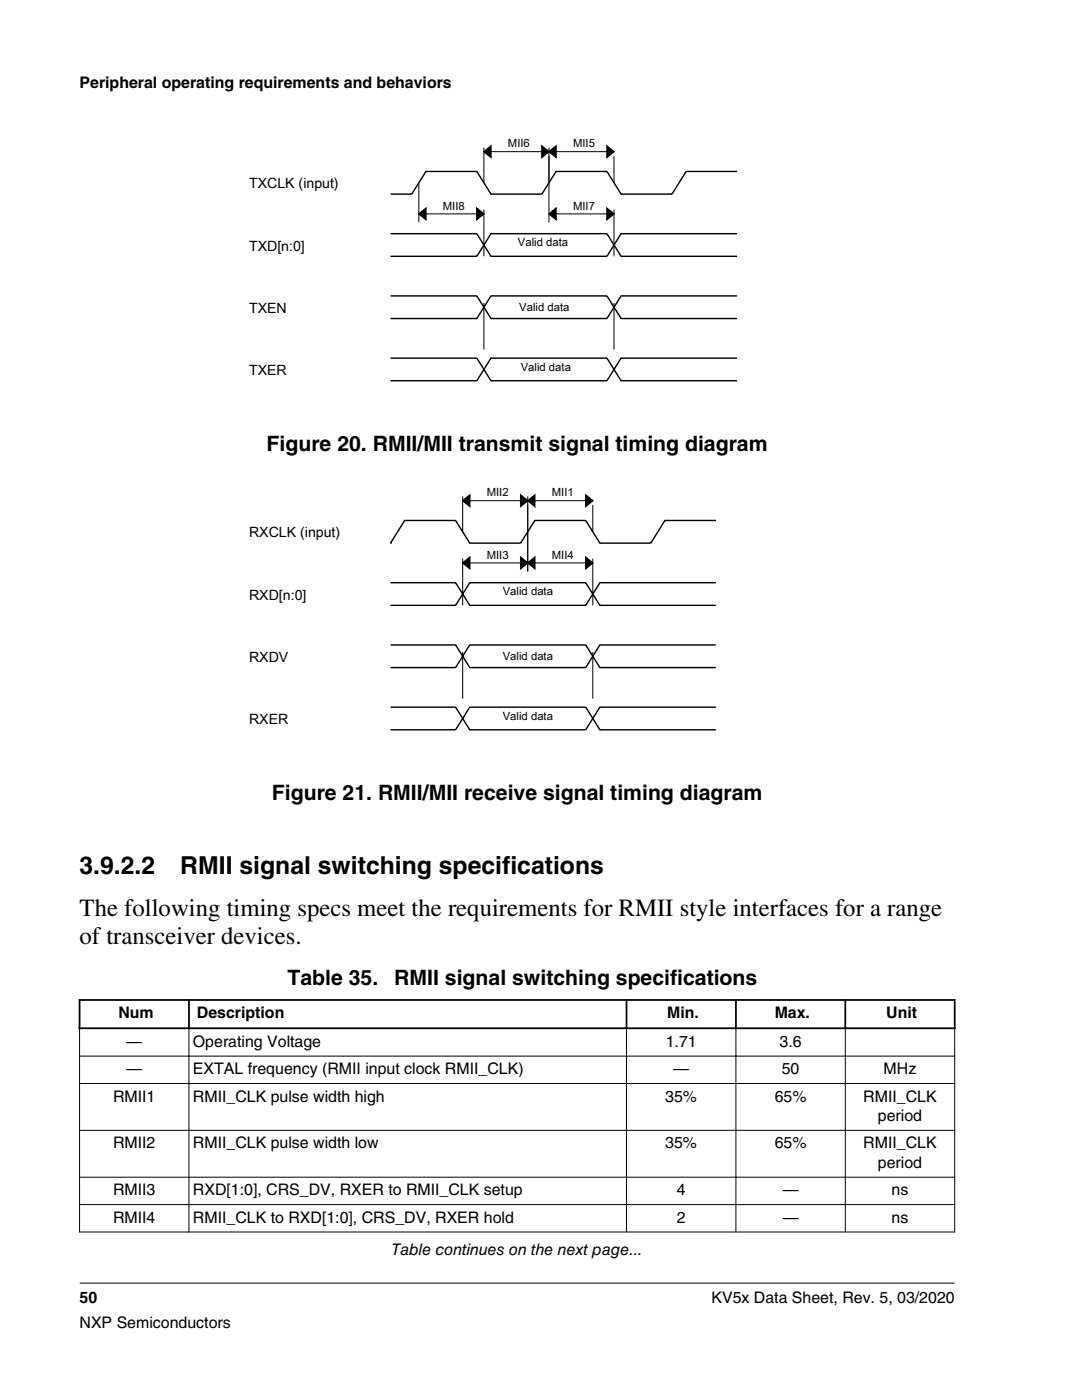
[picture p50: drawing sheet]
<svg xmlns="http://www.w3.org/2000/svg" width="216mm" height="279mm" viewBox="0 0 216 279" stroke-linecap="round" stroke-linejoin="round" font-family="sans-serif">
<defs><g id="words">
<g font-size="4.9">
<text x="15.9" y="174.3">3.9.2.2</text>
<text x="36" y="174.3">RMII signal switching specifications</text>
<text x="15.9" y="182.8">The following timing specs meet the requirements for RMII style interfaces for a range</text>
<text x="15.9" y="188.5">of transceiver devices.</text>
</g>
<g font-size="4.2">
<text x="53.2" y="90">Figure 20. RMII/MII transmit signal timing diagram</text>
<text x="54.3" y="159.6">Figure 21. RMII/MII receive signal timing diagram</text>
<text x="57.4" y="196.5">Table 35.</text>
<text x="78.7" y="196.5">RMII signal switching specifications</text>
</g>
<g font-size="3.2">
<text x="15.9" y="17.5">Peripheral operating requirements and behaviors</text>
<text x="23.6" y="203.3">Num</text>
<text x="39.3" y="203.3">Description</text>
<text x="133.1" y="203.3">Min.</text>
<text x="154.6" y="203.3">Max.</text>
<text x="176.9" y="203.3">Unit</text>
<text x="25.2" y="208.9">—</text>
<text x="38.5" y="208.9">Operating Voltage</text>
<text x="132.8" y="208.9">1.71</text>
<text x="155.6" y="208.9">3.6</text>
<text x="25.2" y="214.4">—</text>
<text x="38.5" y="214.4">EXTAL frequency (RMII input clock RMII_CLK)</text>
<text x="134.3" y="214.4">—</text>
<text x="156" y="214.4">50</text>
<text x="176.3" y="214.4">MHz</text>
<text x="22.6" y="219.8">RMII1</text>
<text x="38.5" y="219.8">RMII_CLK pulse width high</text>
<text x="132.8" y="219.8">35%</text>
<text x="154.6" y="219.8">65%</text>
<text x="172.3" y="219.8">RMII_CLK</text>
<text x="175.2" y="223.7">period</text>
<text x="22.6" y="229.2">RMII2</text>
<text x="38.5" y="229.2">RMII_CLK pulse width low</text>
<text x="132.8" y="229.2">35%</text>
<text x="154.6" y="229.2">65%</text>
<text x="172.3" y="229.2">RMII_CLK</text>
<text x="175.2" y="233.1">period</text>
<text x="22.6" y="238.5">RMII3</text>
<text x="38.5" y="238.5">RXD[1:0], CRS_DV, RXER to RMII_CLK setup</text>
<text x="135" y="238.5">4</text>
<text x="156.2" y="238.5">—</text>
<text x="177.9" y="238.5">ns</text>
<text x="22.6" y="244">RMII4</text>
<text x="38.5" y="244">RMII_CLK to RXD[1:0], CRS_DV, RXER hold</text>
<text x="135" y="244">2</text>
<text x="156.2" y="244">—</text>
<text x="177.9" y="244">ns</text>
<text x="78.1" y="250.5">Table continues on the next page...</text>
<text x="15.9" y="260">50</text>
<text x="142" y="260">KV5x Data Sheet, Rev. 5, 03/2020</text>
<text x="15.9" y="265">NXP Semiconductors</text>
</g>
<g font-size="2.8">
<text x="49.7" y="37.6">TXCLK (input)</text>
<text x="49.7" y="50">TXD[n:0]</text>
<text x="49.7" y="62.4">TXEN</text>
<text x="49.7" y="74.9">TXER</text>
<text x="49.7" y="107.3">RXCLK (input)</text>
<text x="49.7" y="119.7">RXD[n:0]</text>
<text x="49.7" y="132.1">RXDV</text>
<text x="49.7" y="144.5">RXER</text>
</g>
<g font-size="2.3">
<text x="101.4" y="29.4">MII6</text>
<text x="114.3" y="29.4">MII5</text>
<text x="88.4" y="41.8">MII8</text>
<text x="114.3" y="41.8">MII7</text>
<text x="103.3" y="49.2">Valid data</text>
<text x="103.6" y="62.2">Valid data</text>
<text x="103.9" y="74">Valid data</text>
<text x="97.1" y="99.1">MII2</text>
<text x="110.1" y="99.1">MII1</text>
<text x="97.1" y="111.5">MII3</text>
<text x="110.1" y="111.5">MII4</text>
<text x="100.3" y="118.8">Valid data</text>
<text x="100.3" y="131.8">Valid data</text>
<text x="100.3" y="143.7">Valid data</text>
</g>
</g></defs>
<g fill="none" stroke="#000" stroke-width=".28">
<path d="M96.6 30.3l1.4-1.2v2.3zM108.1 29.1l1.4 1.2-1.4 1.1zM109.5 30.3l1.4-1.2v2.3zM121.1 29.1l1.4 1.2-1.4 1.1zM147.1 34.2h-10.2l-2.8 4.5h-10.2l-2.8-4.5h-10.2l-2.8 4.5h-10.1l-2.9-4.5h-10.1l-2.8 4.5h-4.3M77.9 46.6h17.2l2.9 4.6h23.1l2.8-4.6h23.2M77.9 51.2h17.2l2.9-4.6h23.1l2.8 4.6h23.2M77.9 59.1h17.2l2.9 4.5h23.1l2.8-4.5h23.2M83.6 42.7l1.4-1.1v2.2zM95.1 41.6l1.5 1.1-1.5 1.1zM109.5 42.7l1.4-1.1v2.2zM121.1 41.6l1.4 1.1-1.4 1.1z"/>
<path d="M77.9 63.6h17.2l2.9-4.5h23.1l2.8 4.5h23.2M77.9 71.5h17.2l2.9 4.5h23.1l2.8-4.5h23.2M77.9 76h17.2l2.9-4.5h23.1l2.8 4.5h23.2M92.3 99.9l1.4-1.1v2.3zM103.9 98.8l1.4 1.1-1.4 1.2zM105.3 99.9l1.4-1.1v2.3zM116.9 98.8l1.4 1.1-1.4 1.2zM77.9 108.4h.1M77.9 116.3h13l2.8 4.5h23.2l2.8-4.5h23.1M92.3 112.3l1.4-1.1v2.3zM103.9 111.2l1.4 1.1-1.4 1.2zM105.3 112.3l1.4-1.1v2.3z"/>
<path d="M116.9 111.2l1.4 1.1-1.4 1.2zM142.8 103.9h-10.1l-2.8 4.5h-10.2l-2.8-4.5h-10.2l-2.8 4.5h-10.2l-2.8-4.5h-10.1l-2.9 4.5M77.9 120.8h13l2.8-4.5h23.2l2.8 4.5h23.1M77.9 128.7h13l2.8 4.5h23.2l2.8-4.5h23.1M77.9 133.2h13l2.8-4.5h23.2l2.8 4.5h23.1M77.9 141.1h13l2.8 4.5h23.2l2.8-4.5h23.1M77.9 145.6h13l2.8-4.5h23.2l2.8 4.5h23.1"/>
</g>
<g fill="#000">
<path d="M96.6 30.3l1.4-1.2v2.3zM108.1 29.1l1.4 1.2-1.4 1.1zM109.5 30.3l1.4-1.2v2.3zM121.1 29.1l1.4 1.2-1.4 1.1zM83.6 42.7l1.4-1.1v2.2zM95.1 41.6l1.5 1.1-1.5 1.1zM109.5 42.7l1.4-1.1v2.2zM121.1 41.6l1.4 1.1-1.4 1.1zM92.3 99.9l1.4-1.1v2.3zM103.9 98.8l1.4 1.1-1.4 1.2zM105.3 99.9l1.4-1.1v2.3zM116.9 98.8l1.4 1.1-1.4 1.2z"/>
<path d="M92.3 112.3l1.4-1.1v2.3zM105.3 112.3l1.4-1.1v2.3zM103.9 111.2l1.4 1.1-1.4 1.2zM116.9 111.2l1.4 1.1-1.4 1.2z"/>
</g>
<g fill="none" stroke="#000" stroke-width=".2" stroke-dasharray="9.3" stroke-linecap="butt">
<path d="M83.6 36.5v7.9M96.6 29.4v7.1M109.5 36.5v7.9M109.5 31.1v5.4M109.5 29.4v7.1M122.5 31.1v5.4M96.6 41.8v31.9M122.5 41.8v31.9M92.3 99.1v7M105.3 99.1v7M92.3 111.5v31.9M105.3 100.8v5.3"/>
<path d="M105.3 106.1v7.9M118.3 100.8v5.3M118.3 111.5v31.9"/>
</g>
<path d="M96.6 30.3h25.9M83.6 42.7h13M109.5 42.7h13M92.3 99.9h26M92.3 112.3h26" fill="none" stroke="#000" stroke-width=".2"/>
<g fill="#fff">
<path d="M15.9 192.9h174.6v58.7h-174.6z" fill-rule="evenodd"/>
<path d="M16.1 199.7h21.4v5.3h-21.4z" fill-rule="evenodd"/>
<path d="M37.9 199.7h86.9v5.3h-86.9z" fill-rule="evenodd"/>
<path d="M125.2 199.7h21.5v5.3h-21.5z" fill-rule="evenodd"/>
<path d="M147 199.7h21.5v5.3h-21.5z" fill-rule="evenodd"/>
<path d="M168.8 199.7h21.5v5.3h-21.5z" fill-rule="evenodd"/>
<path d="M16 205.4h21.6v5.3h-21.6z" fill-rule="evenodd"/>
<path d="M37.8 205.4h87.1v5.3h-87.1z" fill-rule="evenodd"/>
<path d="M125.1 205.4h21.7v5.3h-21.7z" fill-rule="evenodd"/>
<path d="M146.9 205.4h21.7v5.3h-21.7z" fill-rule="evenodd"/>
<path d="M168.8 205.4h21.6v5.3h-21.6z" fill-rule="evenodd"/>
<path d="M16 210.9h21.6v5.2h-21.6z" fill-rule="evenodd"/>
<path d="M37.8 210.9h87.1v5.2h-87.1z" fill-rule="evenodd"/>
<path d="M125.1 210.9h21.7v5.2h-21.7z" fill-rule="evenodd"/>
<path d="M146.9 210.9h21.7v5.2h-21.7z" fill-rule="evenodd"/>
<path d="M168.8 210.9h21.6v5.2h-21.6z" fill-rule="evenodd"/>
<path d="M16 216.3h21.6v9.2h-21.6z" fill-rule="evenodd"/>
<path d="M37.8 216.3h87.1v9.2h-87.1z" fill-rule="evenodd"/>
<path d="M125.1 216.3h21.7v9.2h-21.7z" fill-rule="evenodd"/>
<path d="M146.9 216.3h21.7v9.2h-21.7z" fill-rule="evenodd"/>
<path d="M168.8 216.3h21.6v9.2h-21.6z" fill-rule="evenodd"/>
<path d="M16 225.7h21.6v9.1h-21.6z" fill-rule="evenodd"/>
<path d="M37.8 225.7h87.1v9.1h-87.1z" fill-rule="evenodd"/>
<path d="M125.1 225.7h21.7v9.1h-21.7z" fill-rule="evenodd"/>
<path d="M146.9 225.7h21.7v9.1h-21.7z" fill-rule="evenodd"/>
<path d="M168.8 225.7h21.6v9.1h-21.6z" fill-rule="evenodd"/>
<path d="M16 235h21.6v5.3h-21.6z" fill-rule="evenodd"/>
<path d="M37.8 235h87.1v5.3h-87.1z" fill-rule="evenodd"/>
<path d="M125.1 235h21.7v5.3h-21.7z" fill-rule="evenodd"/>
<path d="M146.9 235h21.7v5.3h-21.7z" fill-rule="evenodd"/>
<path d="M168.8 235h21.6v5.3h-21.6z" fill-rule="evenodd"/>
<path d="M16 240.5h21.6v5.3h-21.6z" fill-rule="evenodd"/>
<path d="M37.8 240.5h87.1v5.3h-87.1z" fill-rule="evenodd"/>
<path d="M125.1 240.5h21.7v5.3h-21.7z" fill-rule="evenodd"/>
<path d="M146.9 240.5h21.7v5.3h-21.7z" fill-rule="evenodd"/>
<path d="M168.8 240.5h21.6v5.3h-21.6z" fill-rule="evenodd"/>
</g>
<path d="M15.7 199.6h175M15.9 199.4v6M37.7 199.4v6M125 199.4v6M146.8 199.4v6M168.7 199.4v6M190.5 199.4v6M15.7 205.2h175" fill="none" stroke="#000" stroke-width=".35"/>
<g fill="none" stroke="#000" stroke-width=".2">
<path d="M15.8 210.8h174.8M15.8 216.2h174.8M15.9 205.4v40.6M37.7 205v41M125 205v41M146.8 205v41M168.7 205v41M190.5 205.4v40.6M15.8 225.6h174.8M15.8 234.9h174.8M15.8 240.4h174.8M15.8 245.9h174.8"/>
<path d="M15.9 256.1h174.6"/>
</g>
<use href="#words"/>
</svg>
